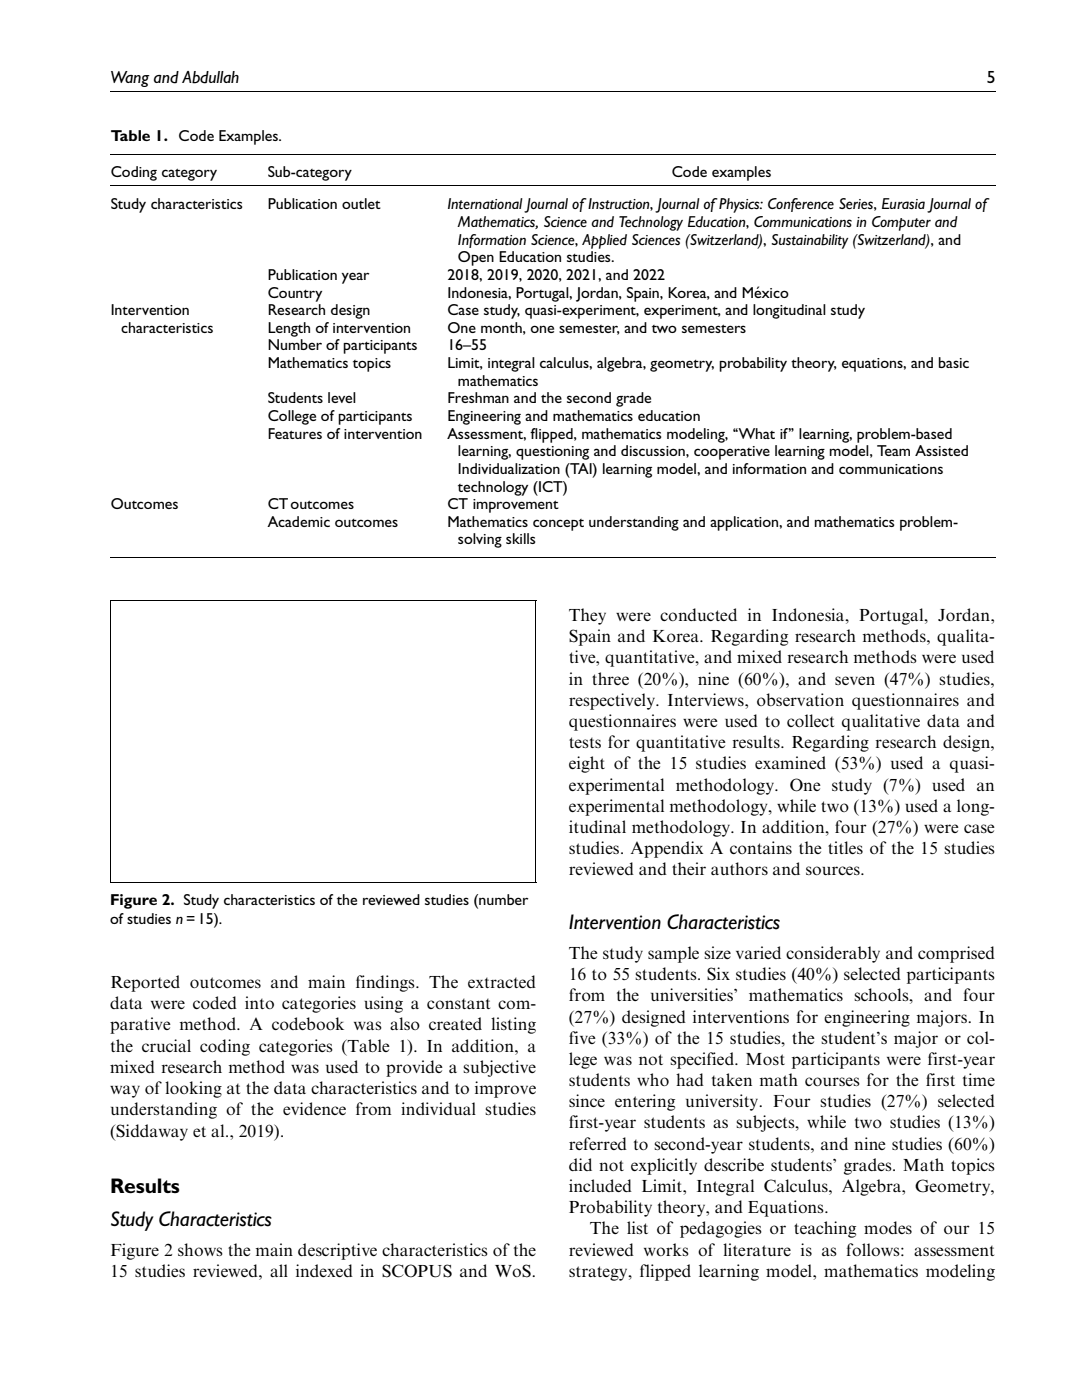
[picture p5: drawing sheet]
<svg xmlns="http://www.w3.org/2000/svg" width="216mm" height="280mm" viewBox="0 0 216 280" stroke-linecap="round" stroke-linejoin="round" font-family="sans-serif">
<defs><g id="words">
<g font-size="4.2">
<text x="113.7" y="185.8">Intervention Characteristics</text>
<text x="22" y="238.6">Results</text>
<text x="22" y="245.1">Study Characteristics</text>
</g>
<g font-size="3.5">
<text x="22" y="16.7">Wang and Abdullah</text>
<text x="197.4" y="16.7">5</text>
<text x="113.7" y="124.2">They were conducted in Indonesia, Portugal, Jordan,</text>
<text x="113.7" y="128.5">Spain and Korea. Regarding research methods, qualita-</text>
<text x="113.7" y="132.7">tive, quantitative, and mixed research methods were used</text>
<text x="113.7" y="136.9">in three (20%), nine (60%), and seven (47%) studies,</text>
<text x="113.7" y="141.2">respectively. Interviews, observation questionnaires and</text>
<text x="113.7" y="145.4">questionnaires were used to collect qualitative data and</text>
<text x="113.7" y="149.7">tests for quantitative results. Regarding research design,</text>
<text x="113.7" y="153.9">eight of the 15 studies examined (53%) used a quasi-</text>
<text x="113.7" y="158.1">experimental methodology. One study (7%) used an</text>
<text x="113.7" y="162.4">experimental methodology, while two (13%) used a long-</text>
<text x="113.7" y="166.6">itudinal methodology. In addition, four (27%) were case</text>
<text x="113.7" y="170.8">studies. Appendix A contains the titles of the 15 studies</text>
<text x="113.7" y="175.1">reviewed and their authors and sources.</text>
<text x="113.7" y="191.8">The study sample size varied considerably and comprised</text>
<text x="22" y="197.6">Reported outcomes and main findings. The extracted</text>
<text x="113.7" y="196">16 to 55 students. Six studies (40%) selected participants</text>
<text x="22" y="201.8">data were coded into categories using a constant com-</text>
<text x="113.7" y="200.3">from the universities’ mathematics schools, and four</text>
<text x="22" y="206.1">parative method. A codebook was also created listing</text>
<text x="113.7" y="204.5">(27%) designed interventions for engineering majors. In</text>
<text x="113.7" y="208.7">five (33%) of the 15 studies, the student’s major or col-</text>
<text x="22" y="210.3">the crucial coding categories (Table 1). In addition, a</text>
<text x="22" y="214.6">mixed research method was used to provide a subjective</text>
<text x="113.7" y="213">lege was not specified. Most participants were first-year</text>
<text x="22" y="218.8">way of looking at the data characteristics and to improve</text>
<text x="113.7" y="217.2">students who had taken math courses for the first time</text>
<text x="113.7" y="221.4">since entering university. Four studies (27%) selected</text>
<text x="22" y="223.1">understanding of the evidence from individual studies</text>
<text x="22" y="227.3">(Siddaway et al., 2019).</text>
<text x="113.7" y="225.7">first-year students as subjects, while two studies (13%)</text>
<text x="113.7" y="229.9">referred to second-year students, and nine studies (60%)</text>
<text x="113.7" y="234.2">did not explicitly describe students’ grades. Math topics</text>
<text x="113.7" y="238.4">included Limit, Integral Calculus, Algebra, Geometry,</text>
<text x="113.7" y="242.6">Probability theory, and Equations.</text>
<text x="22" y="251.1">Figure 2 shows the main descriptive characteristics of the</text>
<text x="113.7" y="251.1">reviewed works of literature is as follows: assessment</text>
<text x="118" y="246.9">The list of pedagogies or teaching modes of our 15</text>
<text x="22" y="255.3">15 studies reviewed, all indexed in SCOPUS and WoS.</text>
<text x="113.7" y="255.3">strategy, flipped learning model, mathematics modeling</text>
</g>
<g font-size="3.2">
<text x="22.1" y="28.3">Table 1. Code Examples.</text>
<text x="22.1" y="35.5">Coding category</text>
<text x="53.5" y="35.5">Sub-category</text>
<text x="134.3" y="35.5">Code examples</text>
<text x="22.1" y="41.9">Study characteristics</text>
<text x="53.5" y="41.9">Publication outlet</text>
<text x="89.5" y="41.9">International Journal ofInstruction, Journal ofPhysics: Conference Series, Eurasia Journal of</text>
<text x="91.6" y="45.4">Mathematics, Science and Technology Education, Communications in Computer and</text>
<text x="91.6" y="52.4">Open Education studies.</text>
<text x="91.6" y="48.9">Information Science, Applied Sciences (Switzerland), Sustainability (Switzerland), and</text>
<text x="53.5" y="56">Publication year</text>
<text x="53.5" y="59.5">Country</text>
<text x="89.5" y="56">2018, 2019, 2020, 2021, and 2022</text>
<text x="89.5" y="59.5">Indonesia, Portugal, Jordan, Spain, Korea, and Me´xico</text>
<text x="22.1" y="63">Intervention</text>
<text x="53.5" y="63">Research design</text>
<text x="89.5" y="63">Case study, quasi-experiment, experiment, and longitudinal study</text>
<text x="24.3" y="66.6">characteristics</text>
<text x="53.5" y="66.6">Length of intervention</text>
<text x="53.5" y="70.1">Number of participants</text>
<text x="89.5" y="66.6">One month, one semester, and two semesters</text>
<text x="89.5" y="70.1">16–55</text>
<text x="53.5" y="73.6">Mathematics topics</text>
<text x="89.5" y="73.6">Limit, integral calculus, algebra, geometry, probability theory, equations, and basic</text>
<text x="91.6" y="77.1">mathematics</text>
<text x="53.5" y="80.7">Students level</text>
<text x="89.5" y="80.7">Freshman and the second grade</text>
<text x="53.5" y="84.2">College of participants</text>
<text x="53.5" y="87.7">Features of intervention</text>
<text x="89.5" y="87.7">Assessment, flipped, mathematics modeling, ‘‘What if’’ learning, problem-based</text>
<text x="89.5" y="84.2">Engineering and mathematics education</text>
<text x="91.6" y="91.2">learning, questioning and discussion, cooperative learning model, Team Assisted</text>
<text x="91.6" y="94.8">Individualization (TAI) learning model, and information and communications</text>
<text x="22.1" y="101.8">Outcomes</text>
<text x="53.5" y="101.8">CToutcomes</text>
<text x="89.5" y="101.8">CT improvement</text>
<text x="91.6" y="98.3">technology (ICT)</text>
<text x="53.5" y="105.4">Academic outcomes</text>
<text x="89.5" y="105.4">Mathematics concept understanding and application, and mathematics problem-</text>
<text x="91.6" y="108.9">solving skills</text>
<text x="22" y="181">Figure 2. Study characteristics of the reviewed studies (number</text>
<text x="22" y="184.9">of studies n=15).</text>
</g>
</g></defs>
<path d="M22 18.4h177.1M22.1 30.9h177M22.1 37.1h177M22.1 111.5h177M22 120.1h85.2M22.1 120v56.4M107.2 120v56.4M22 176.5h85.2" fill="none" stroke="#000" stroke-width=".2"/>
<path d="M22 176.4h.2v.2h-.2zM107.1 176.4h.1v.2h-.1z" fill="#000"/>
<use href="#words"/>
</svg>
